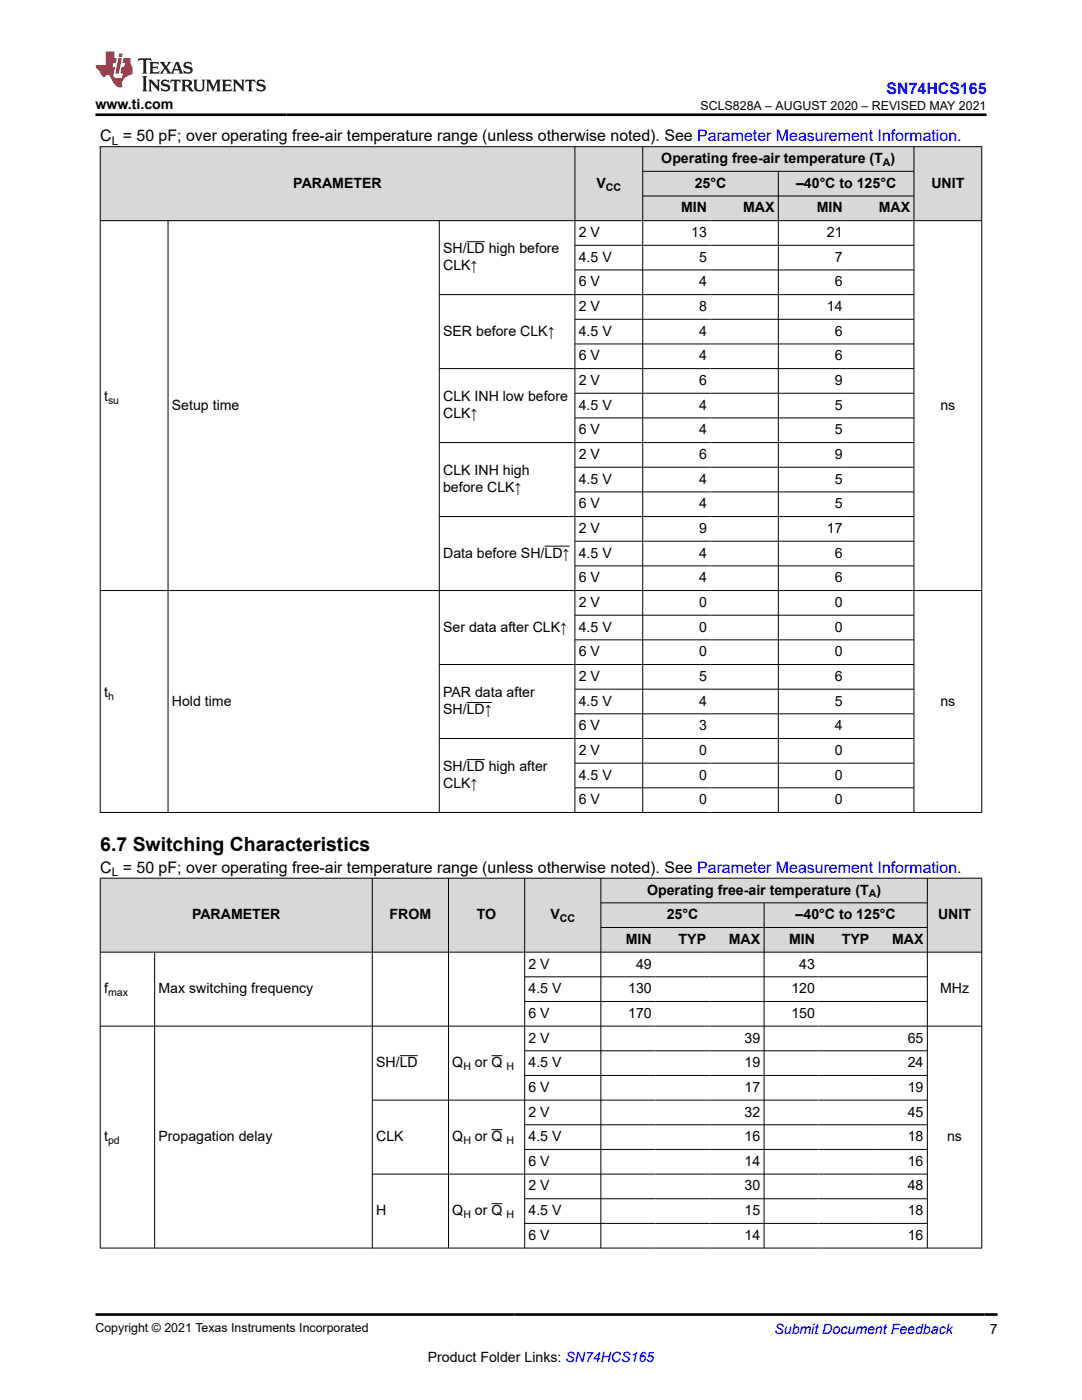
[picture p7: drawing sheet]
<svg xmlns="http://www.w3.org/2000/svg" width="216mm" height="279mm" viewBox="0 0 216 279" stroke-linecap="round" stroke-linejoin="round" font-family="sans-serif">
<defs><g id="words">
<text font-size="3.9" x="20" y="169.8">6.7 Switching Characteristics</text>
<text font-size="3.2" fill="#00f" x="176.9" y="18.7">SN74HCS165</text>
<g font-size="3.2">
<text x="20" y="28.2">C = 50 pF; over operating free-air temperature range (unless otherwise noted). See Parameter Measurement Information.</text>
<text x="20" y="174.2">C = 50 pF; over operating free-air temperature range (unless otherwise noted). See Parameter Measurement Information.</text>
</g>
<g font-size="2.8">
<text x="19.1" y="21.8">www.ti.com</text>
<text x="132" y="32.5">Operating free-air temperature (T )</text>
<text x="58.5" y="37.5">PARAMETER</text>
<text x="119" y="37.5">V</text>
<text x="138.6" y="37.5">25°C</text>
<text x="158.8" y="37.5">–40°C to 125°C</text>
<text x="185.8" y="37.5">UNIT</text>
<text x="115.5" y="47.3">2 V</text>
<text x="135.9" y="42.4">MIN</text>
<text x="137.9" y="47.3">13</text>
<text x="148.3" y="42.4">MAX</text>
<text x="163" y="42.4">MIN</text>
<text x="165" y="47.3">21</text>
<text x="175.3" y="42.4">MAX</text>
<text x="88.4" y="50.5">SH/LD high before</text>
<text x="88.4" y="53.9">CLK↑</text>
<text x="115.5" y="52.2">4.5 V</text>
<text x="139.5" y="52.2">5</text>
<text x="166.6" y="52.2">7</text>
<text x="115.5" y="57.2">6 V</text>
<text x="139.5" y="57.2">4</text>
<text x="166.6" y="57.2">6</text>
<text x="115.5" y="62.1">2 V</text>
<text x="139.5" y="62.1">8</text>
<text x="165" y="62.1">14</text>
<text x="88.4" y="67">SER before CLK↑</text>
<text x="115.5" y="67">4.5 V</text>
<text x="115.5" y="71.9">6 V</text>
<text x="139.5" y="67">4</text>
<text x="139.5" y="71.9">4</text>
<text x="166.6" y="67">6</text>
<text x="166.6" y="71.9">6</text>
<text x="115.5" y="76.8">2 V</text>
<text x="139.5" y="76.8">6</text>
<text x="166.6" y="76.8">9</text>
<text x="20.8" y="80.1">t</text>
<text x="34.3" y="81.8">Setup time</text>
<text x="88.4" y="80.1">CLK INH low before</text>
<text x="88.4" y="83.5">CLK↑</text>
<text x="115.5" y="81.8">4.5 V</text>
<text x="139.5" y="81.8">4</text>
<text x="166.6" y="81.8">5</text>
<text x="187.6" y="81.8">ns</text>
<text x="115.5" y="86.7">6 V</text>
<text x="139.5" y="86.7">4</text>
<text x="166.6" y="86.7">5</text>
<text x="88.4" y="94.8">CLK INH high</text>
<text x="115.5" y="91.6">2 V</text>
<text x="139.5" y="91.6">6</text>
<text x="166.6" y="91.6">9</text>
<text x="88.4" y="98.2">before CLK↑</text>
<text x="115.5" y="96.5">4.5 V</text>
<text x="115.5" y="101.4">6 V</text>
<text x="139.5" y="96.5">4</text>
<text x="139.5" y="101.4">4</text>
<text x="166.6" y="96.5">5</text>
<text x="166.6" y="101.4">5</text>
<text x="115.5" y="106.4">2 V</text>
<text x="139.5" y="106.4">9</text>
<text x="165" y="106.4">17</text>
<text x="88.4" y="111.3">Data before SH/LD↑</text>
<text x="115.5" y="111.3">4.5 V</text>
<text x="139.5" y="111.3">4</text>
<text x="166.6" y="111.3">6</text>
<text x="115.5" y="116.2">6 V</text>
<text x="139.5" y="116.2">4</text>
<text x="166.6" y="116.2">6</text>
<text x="115.5" y="121.1">2 V</text>
<text x="139.5" y="121.1">0</text>
<text x="166.6" y="121.1">0</text>
<text x="88.4" y="126">Ser data after CLK↑</text>
<text x="115.5" y="126">4.5 V</text>
<text x="115.5" y="131">6 V</text>
<text x="139.5" y="126">0</text>
<text x="139.5" y="131">0</text>
<text x="166.6" y="126">0</text>
<text x="166.6" y="131">0</text>
<text x="115.5" y="135.9">2 V</text>
<text x="139.5" y="135.9">5</text>
<text x="166.6" y="135.9">6</text>
<text x="20.8" y="139.1">t</text>
<text x="34.3" y="140.8">Hold time</text>
<text x="88.4" y="139.1">PAR data after</text>
<text x="88.4" y="142.5">SH/LD↑</text>
<text x="115.5" y="140.8">4.5 V</text>
<text x="139.5" y="140.8">4</text>
<text x="166.6" y="140.8">5</text>
<text x="187.6" y="140.8">ns</text>
<text x="115.5" y="145.7">6 V</text>
<text x="139.5" y="145.7">3</text>
<text x="166.6" y="145.7">4</text>
<text x="88.4" y="153.9">SH/LD high after</text>
<text x="115.5" y="150.7">2 V</text>
<text x="115.5" y="155.6">4.5 V</text>
<text x="139.5" y="150.7">0</text>
<text x="139.5" y="155.6">0</text>
<text x="166.6" y="150.7">0</text>
<text x="166.6" y="155.6">0</text>
<text x="88.4" y="157.3">CLK↑</text>
<text x="115.5" y="160.5">6 V</text>
<text x="139.5" y="160.5">0</text>
<text x="166.6" y="160.5">0</text>
<text x="129.1" y="178.5">Operating free-air temperature (T )</text>
<text x="38.3" y="183.5">PARAMETER</text>
<text x="77.7" y="183.5">FROM</text>
<text x="95.2" y="183.5">TO</text>
<text x="109.8" y="183.5">V</text>
<text x="133" y="183.5">25°C</text>
<text x="158.8" y="183.5">–40°C to 125°C</text>
<text x="187.2" y="183.5">UNIT</text>
<text x="124.9" y="188.4">MIN</text>
<text x="135.4" y="188.4">TYP</text>
<text x="145.4" y="188.4">MAX</text>
<text x="157.4" y="188.4">MIN</text>
<text x="168" y="188.4">TYP</text>
<text x="178" y="188.4">MAX</text>
<text x="105.5" y="193.3">2 V</text>
<text x="126.9" y="193.3">49</text>
<text x="159.5" y="193.3">43</text>
<text x="20.8" y="198.2">f</text>
<text x="31.6" y="198.2">Max switching frequency</text>
<text x="105.5" y="198.2">4.5 V</text>
<text x="105.5" y="203.1">6 V</text>
<text x="125.3" y="198.2">130</text>
<text x="125.3" y="203.1">170</text>
<text x="157.9" y="198.2">120</text>
<text x="157.9" y="203.1">150</text>
<text x="187.6" y="198.2">MHz</text>
<text x="105.5" y="208.1">2 V</text>
<text x="148.6" y="208.1">39</text>
<text x="181.1" y="208.1">65</text>
<text x="75.1" y="213">SH/LD</text>
<text x="90.3" y="213">Q</text>
<text x="94.8" y="213">or Q</text>
<text x="105.5" y="213">4.5 V</text>
<text x="148.6" y="213">19</text>
<text x="181.1" y="213">24</text>
<text x="105.5" y="217.9">6 V</text>
<text x="148.6" y="217.9">17</text>
<text x="181.1" y="217.9">19</text>
<text x="20.8" y="227.7">t</text>
<text x="31.6" y="227.7">Propagation delay</text>
<text x="75.1" y="227.7">CLK</text>
<text x="90.3" y="227.7">Q</text>
<text x="94.8" y="227.7">or Q</text>
<text x="105.5" y="222.8">2 V</text>
<text x="105.5" y="227.7">4.5 V</text>
<text x="148.6" y="222.8">32</text>
<text x="148.6" y="227.7">16</text>
<text x="181.1" y="222.8">45</text>
<text x="181.1" y="227.7">18</text>
<text x="189" y="227.7">ns</text>
<text x="105.5" y="232.7">6 V</text>
<text x="148.6" y="232.7">14</text>
<text x="181.1" y="232.7">16</text>
<text x="105.5" y="237.6">2 V</text>
<text x="148.6" y="237.6">30</text>
<text x="181.1" y="237.6">48</text>
<text x="75.1" y="242.5">H</text>
<text x="90.3" y="242.5">Q</text>
<text x="94.8" y="242.5">or Q</text>
<text x="105.5" y="242.5">4.5 V</text>
<text x="148.6" y="242.5">15</text>
<text x="181.1" y="242.5">18</text>
<text x="105.5" y="247.4">6 V</text>
<text x="148.6" y="247.4">14</text>
<text x="181.1" y="247.4">16</text>
<text x="197.5" y="266.1">7</text>
<text x="85.4" y="271.7">Product Folder Links: SN74HCS165</text>
</g>
<text font-size="2.8" fill="#00f" x="154.5" y="266.2">Submit Document Feedback</text>
<g font-size="2.5">
<text x="139.8" y="21.9">SCLS828A – AUGUST 2020 – REVISED MAY 2021</text>
<text x="19.1" y="265.9">Copyright © 2021 Texas Instruments Incorporated</text>
</g>
<g font-size="2.4">
<text x="22.3" y="28.9">L</text>
<text x="22.3" y="174.8">L</text>
</g>
<g font-size="2.1">
<text x="176.2" y="33.1">A</text>
<text x="120.9" y="38">CC</text>
<text x="21.6" y="80.6">su</text>
<text x="21.6" y="139.7">h</text>
<text x="173.3" y="179.1">A</text>
<text x="111.7" y="184">CC</text>
<text x="21.6" y="198.8">max</text>
<text x="92.5" y="213.5">H</text>
<text x="101" y="213.5">H</text>
<text x="21.6" y="228.3">pd</text>
<text x="92.5" y="228.3">H</text>
<text x="101" y="228.3">H</text>
<text x="92.5" y="243.1">H</text>
<text x="101" y="243.1">H</text>
</g>
</g></defs>
<g fill="#d8d8d8">
<path d="M20 29.3h175.9v4.9h-175.9z" fill-rule="evenodd"/>
<path d="M20.1 29.3h94.6v14.7h-94.6z" fill-rule="evenodd"/>
<path d="M114.8 29.3h13.4v14.7h-13.4z" fill-rule="evenodd"/>
<path d="M128.3 29.3h54v4.8h-54z" fill-rule="evenodd"/>
<path d="M182.4 29.3h13.4v14.7h-13.4z" fill-rule="evenodd"/>
<path d="M128.3 34.3h26.9v4.8h-26.9z" fill-rule="evenodd"/>
<path d="M155.4 34.3h26.9v4.8h-26.9z" fill-rule="evenodd"/>
<path d="M128.3 39.2h13.5v4.8h-13.5z" fill-rule="evenodd"/>
<path d="M141.8 39.2h13.4v4.8h-13.4z" fill-rule="evenodd"/>
<path d="M155.4 39.2h13.4v4.8h-13.4z" fill-rule="evenodd"/>
<path d="M168.8 39.2h13.5v4.8h-13.5z" fill-rule="evenodd"/>
</g>
<g fill="none" stroke="#000" stroke-width=".2">
<path d="M19.9 29.3h176.1M20 29.2v133M114.7 29.2v133M128.2 29.2v133M128.2 34.2h54.2M128.2 39.1h54.2M155.3 34.2v128M182.4 29.2v133M195.9 29.2v133M19.9 44h176.1M33.5 44v118.2M87.7 44v118.2"/>
<path d="M87.7 58.8h94.7M93.1 48.2h3.6M114.7 49h67.7M114.7 53.9h67.7M87.7 73.6h94.7M114.7 63.7h67.7M114.7 68.6h67.7M114.7 78.5h67.7M114.7 83.4h67.7M114.7 93.2h67.7M114.7 98.2h67.7M182.4 88.3h-94.7"/>
<path d="M19.9 117.9h176.1M108.7 109h5M114.7 108h67.7M114.7 112.9h67.7M182.4 103.1h-94.7M114.7 122.8h67.7M114.7 127.7h67.7M114.7 137.5h67.7M182.4 132.6h-94.7M93.1 140.2h5M93.1 151.6h3.6M114.7 142.5h67.7"/>
<path d="M114.7 152.3h67.7M114.7 157.2h67.7M182.4 147.4h-94.7M19.9 162.1h176.1"/>
</g>
<g fill="#d8d8d8">
<path d="M20 175.3h175.9v4.9h-175.9z" fill-rule="evenodd"/>
<path d="M20.1 175.3h54.1v14.7h-54.1z" fill-rule="evenodd"/>
<path d="M74.4 175.3h15v14.7h-15z" fill-rule="evenodd"/>
<path d="M89.6 175.3h15v14.7h-15z" fill-rule="evenodd"/>
<path d="M104.8 175.3h15v14.7h-15z" fill-rule="evenodd"/>
<path d="M120 175.3h65v4.8h-65z" fill-rule="evenodd"/>
<path d="M185.1 175.3h10.7v14.7h-10.7z" fill-rule="evenodd"/>
<path d="M120 180.2h32.4v4.8h-32.4z" fill-rule="evenodd"/>
<path d="M152.5 180.2h32.5v4.8h-32.5z" fill-rule="evenodd"/>
<path d="M120 185.2h10.8v4.8h-10.8z" fill-rule="evenodd"/>
<path d="M130.8 185.2h10.8v4.8h-10.8z" fill-rule="evenodd"/>
<path d="M141.6 185.2h10.8v4.8h-10.8z" fill-rule="evenodd"/>
<path d="M152.5 185.2h10.8v4.8h-10.8z" fill-rule="evenodd"/>
<path d="M163.3 185.2h10.9v4.8h-10.9z" fill-rule="evenodd"/>
<path d="M174.2 185.2h10.8v4.8h-10.8z" fill-rule="evenodd"/>
</g>
<g fill="none" stroke="#000" stroke-width=".2">
<path d="M19.9 175.3h176.1M20 175.2v73.9M74.3 175.2v73.9M89.5 175.2v73.9M104.7 175.2v73.9M119.9 175.2v73.9M185 175.2v73.9M195.9 175.2v73.9M19.9 190h176.1M30.9 190v59.1M104.7 194.9h80.4M104.7 199.9h80.4"/>
<path d="M119.9 180.2h65.2M119.9 185.1h65.2M152.5 180.2v68.9M19.9 204.8h176.1M74.3 219.6h110.8M79.8 210.7h3.6M98.1 210.7h2.2M104.7 209.7h80.4M104.7 214.6h80.4M74.3 234.3h110.8M98.1 225.5h2.2M104.7 224.5h80.4"/>
<path d="M104.7 229.4h80.4M104.7 239.2h80.4M19.9 249.1h176.1M98.1 240.2h2.2M104.7 244.2h80.4"/>
</g>
<path d="M27.7 11.6l-.2 .6 .5-.2h.6v.1v2.2l-.2 .4h1l-.2-.4v-2.2v-.1h.5l.5 .2-.1-.6zM29.8 12.4l.2 .3v1.6l-.2 .4h1.9l.1-.6a1.08 1.08 0 0 1-1.3 .2v-.7h.6l.4 .2v-.7l-.4 .2h-.6v-.5l.2-.2a1 1 0 0 1 1 .3l-.1-.5zM31.8 12.4l1 1.1-1 1.2h.9l-.2-.2 .4-.8 .5 .8-.2 .2h1.6l-.2-.2 .1-.5h1l.1 .5-.1 .2h.9l-.2-.4-.8-1.9h-.5l-1 2.1-.8-1.1 .9-1h-.8l.2 .2-.5 .6-.3-.6 .1-.2zM35.2 12.8l.4 1h-.8zM36.8 12.5a.65 .65 0 0 0-.2 .7 .65 .65 0 0 0 .6 .5l.7 .1 .1 .3a.79 .79 0 0 1-.7 .4 .79 .79 0 0 1-.7-.5l.1 .7 .2-.1a.93 .93 0 0 0 1.1 0 .93 .93 0 0 0 .4-.9 1.46 1.46 0 0 0-1.2-.6l-.1-.3a1.09 1.09 0 0 1 1.2 .2l-.2-.6-.1 .1-.6-.2zM28.4 15.2l.2 .4v2.2l-.2 .4h1l-.2-.4v-2.2l.2-.4zM29.6 15.9l.2 .4v1.5l-.2 .4h.8l-.3-.4v-1.3l1.7 1.8v-2l.2-.4h-.8l.2 .2 .1 1.1-1.2-1.3zM32.3 16a.65 .65 0 0 0-.2 .8 .65 .65 0 0 0 .7 .4l.6 .2 .1 .2a.79 .79 0 0 1-.7 .4 .79 .79 0 0 1-.7-.5l.1 .7 .2-.1a.93 .93 0 0 0 1.1 .1 .93 .93 0 0 0 .4-1 1.46 1.46 0 0 0-1.2-.5l-.1-.4a1.09 1.09 0 0 1 1.2 .2l-.2-.6-.1 .1-.6-.1zM34.1 15.9l-.1 .6a.63 .63 0 0 1 .7-.3l.1 1.6-.3 .4h1l-.2-.4v-1.6a.66 .66 0 0 1 .8 .3l-.1-.6zM36.2 15.9l.2 .4v1.5l-.2 .4h.9l-.2-.2v-.7h.5l.1 .2a.79 .79 0 0 0 1.2 .6l-1-.9a.61 .61 0 0 0 .6-.6 .61 .61 0 0 0-.5-.7zM36.9 16.2h.2a.47 .47 0 0 1 .5 .1 .47 .47 0 0 1 .1 .5l-.2 .1-.6 .1zM38.5 15.9l.2 .2a2.27 2.27 0 0 0 .4 2 1.04 1.04 0 0 0 1.7-.7v-1.3l.2-.2h-.8l.2 .4v1.1a.6 .6 0 0 1-.6 .6 .6 .6 0 0 1-.6-.6v-1.1l.3-.4zM41.1 15.9l.2 .4v1.5l-.2 .4h.7l-.2-.4v-1.4l.9 1.9 .8-1.9v1.4l-.2 .4h1l-.3-.4v-1.5l.3-.4h-.8l-.7 1.5-.7-1.5zM44.3 15.9l.2 .4v1.5l-.2 .4h1.9l.1-.6a1.09 1.09 0 0 1-1.3 .2v-.7h.6l.4 .2v-.6l-.4 .2h-.6v-.6l.2-.1a1.01 1.01 0 0 1 1 .3l-.1-.6zM46.4 15.9l.3 .4v1.5l-.3 .4h.8l-.2-.4v-1.3l1.6 1.8v-2l.2-.4h-.7l.2 .2v1.1l-1.2-1.3zM49 15.9l-.1 .6a.63 .63 0 0 1 .8-.3v1.6l-.3 .4h1l-.2-.4v-1.6a.66 .66 0 0 1 .8 .3l-.1-.6zM51.4 16a.65 .65 0 0 0-.2 .8 .65 .65 0 0 0 .6 .4l.6 .2 .2 .2a.79 .79 0 0 1-.8 .4 .79 .79 0 0 1-.6-.5l.1 .7 .2-.1a.93 .93 0 0 0 1 .1 .93 .93 0 0 0 .5-1 1.46 1.46 0 0 0-1.3-.5l-.1-.4a1.09 1.09 0 0 1 1.3 .2l-.2-.6-.2 .1-.5-.1z" fill="#231f20"/>
<path d="M21.1 10.3v2.7h-2v.4l.9 1a.95 .95 0 0 0 .9 .9 .59 .59 0 0 1 .6-.4 .59 .59 0 0 1 .5 .3l.4 .8a1.59 1.59 0 0 0 2.1 1.4 1.61 1.61 0 0 1 1-2.3l1-.3-.1-1.5a1.59 1.59 0 0 1-.4-1.7h-1.4l-.2 .9h.5l-.1 .9h-.5l-.2 .9v.3l.4 .1-.2 .9h-.6a.73 .73 0 0 1-1.1-.7l.3-1.5h-.5l.2-.9h.5l.2-.9h-.5v-1.3zM23.6 11.6l-.6 3.1h.7l.6-3.1zM23.8 10.7l-.1 .6h.7l.1-.6z" fill="#ed1c24"/>
<path d="M19.1 22.9h177.8M19 262.3h180" fill="none" stroke="#000" stroke-width=".53"/>
<use href="#words"/>
</svg>
